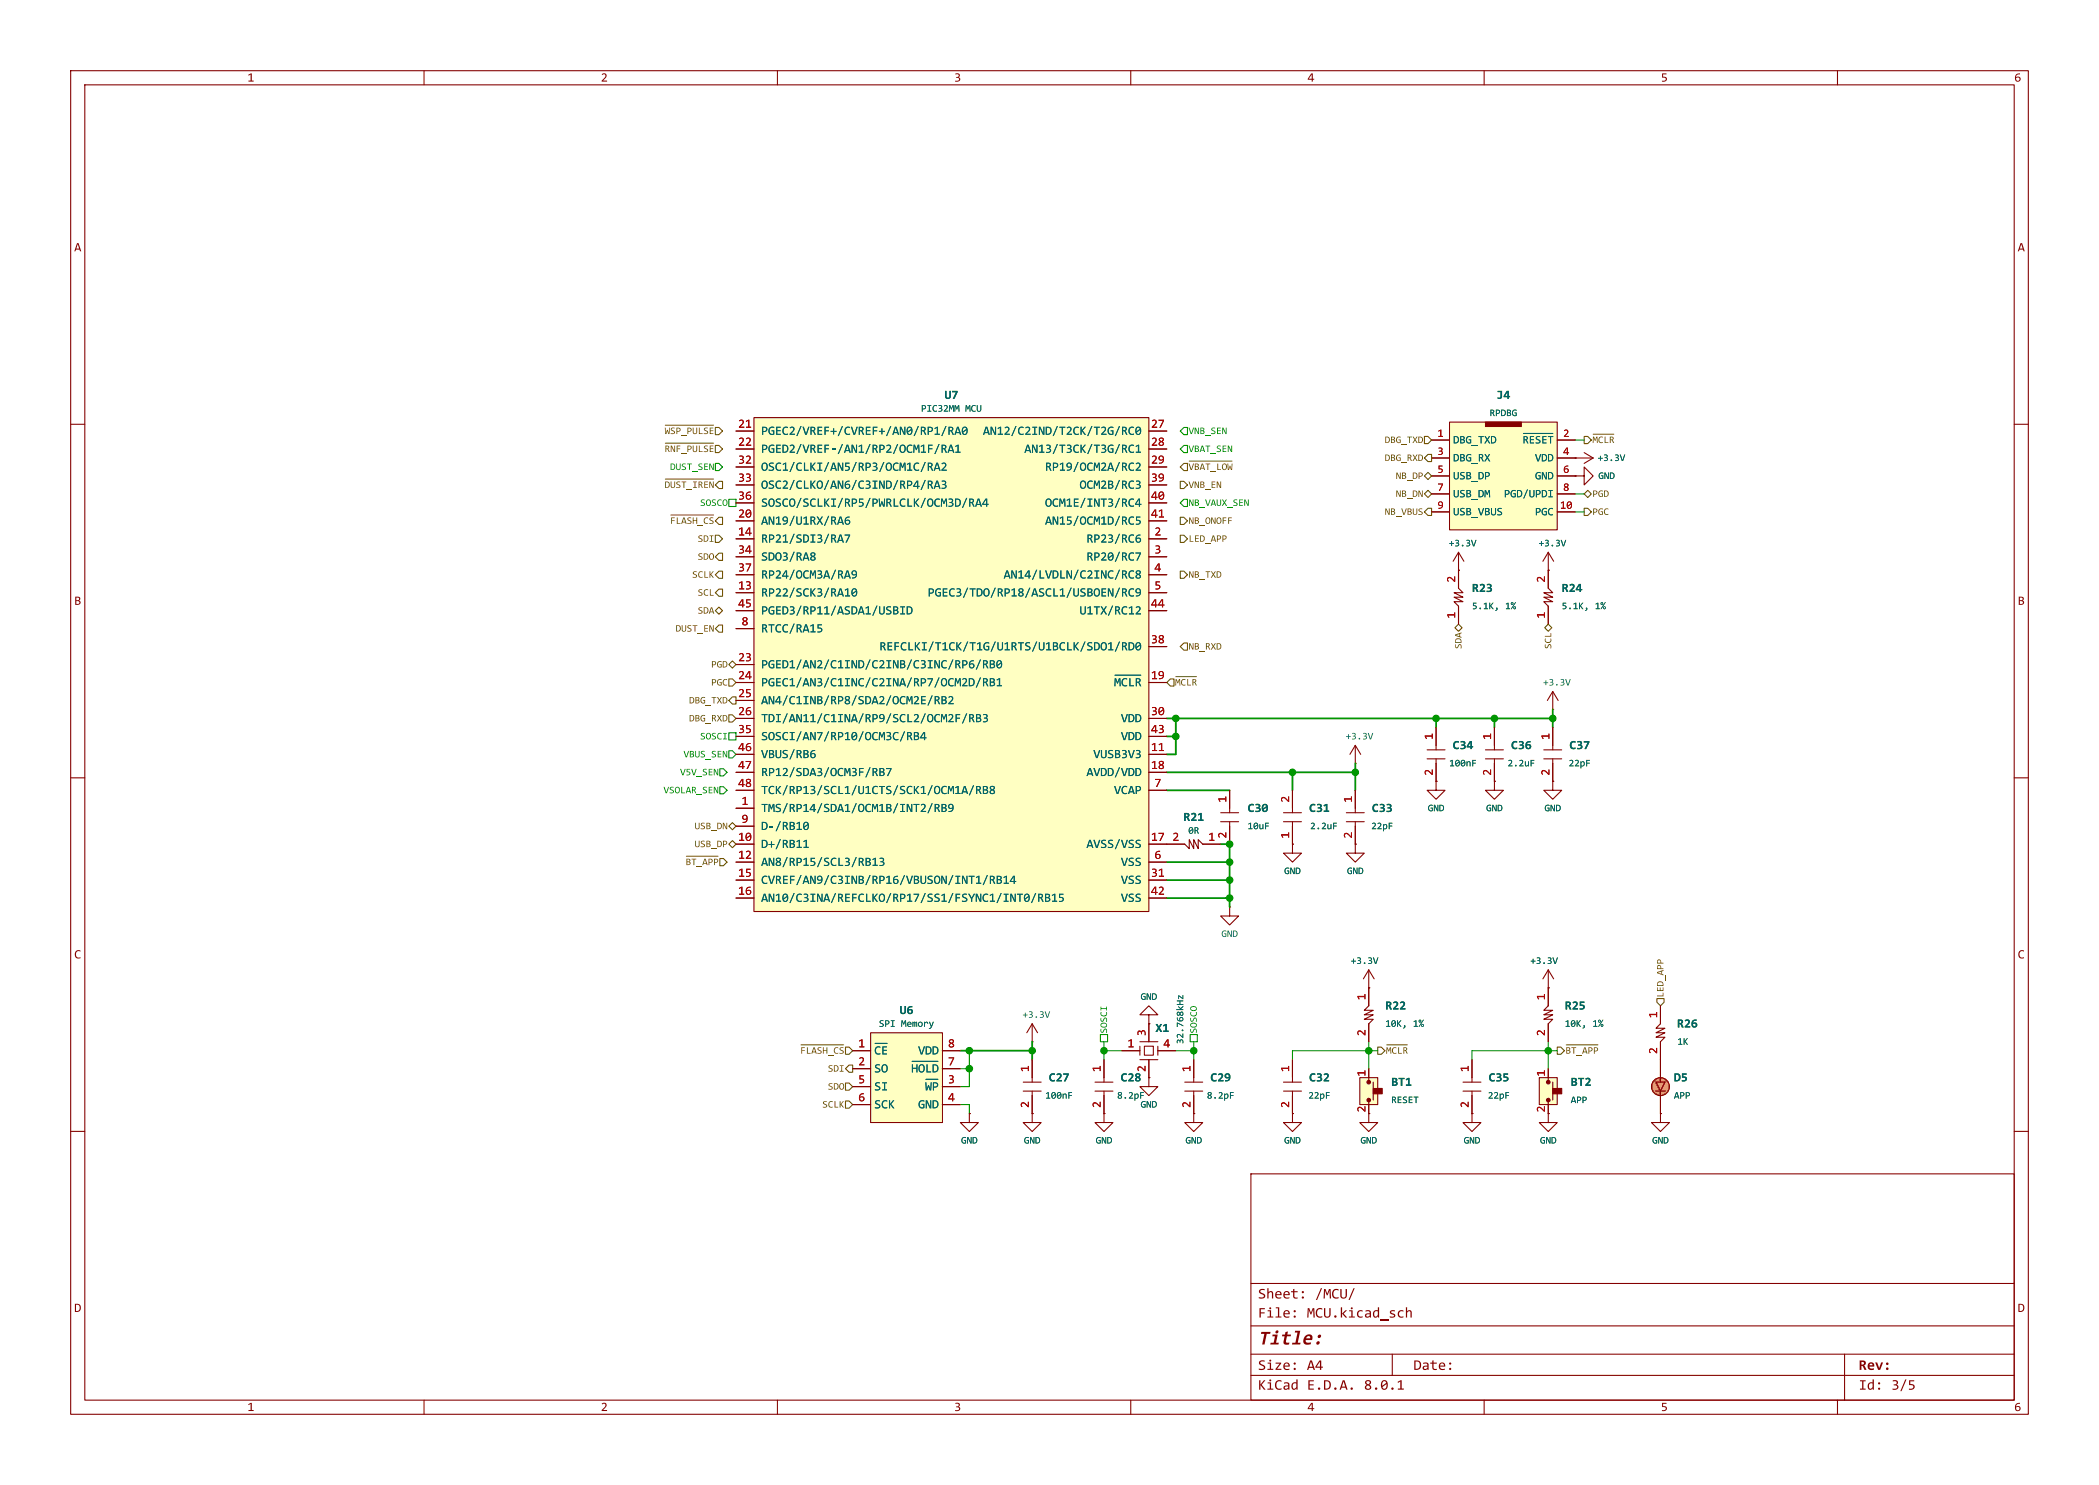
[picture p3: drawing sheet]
<svg xmlns="http://www.w3.org/2000/svg" width="297mm" height="210mm" viewBox="0 0 297 210" stroke-linecap="round" stroke-linejoin="round" font-family="sans-serif">
<defs><g id="words">
<text font-size="2.8" fill="#840000" x="178" y="190.7">Title:</text>
<g font-size="2.1" fill="#840000">
<text x="178" y="184.1">Sheet:</text>
<text x="186.1" y="184.1">/MCU/</text>
<text x="178" y="186.8">File:</text>
<text x="184.9" y="186.8">MCU.kicad_sch</text>
<text x="178" y="197">KiCad E.D.A.</text>
<text x="178" y="194.2">Size:</text>
<text x="184.9" y="194.2">A4</text>
<text x="193" y="197">8.0.1</text>
<text x="200" y="194.2">Date:</text>
<text x="263" y="194.2">Rev:</text>
<text x="263" y="197">Id:</text>
<text x="267.6" y="197">3/5</text>
</g>
<g font-size="1.8" fill="#840000">
<text x="35" y="11.9">1</text>
<text x="85" y="11.9">2</text>
<text x="135" y="11.9">3</text>
<text x="185" y="11.9">4</text>
<text x="235" y="11.9">5</text>
<text x="285" y="11.9">6</text>
<text x="10.5" y="35.9">A</text>
<text x="285.5" y="35.9">A</text>
<text x="10.5" y="85.9">B</text>
<text x="285.5" y="85.9">B</text>
<text x="10.5" y="135.9">C</text>
<text x="285.5" y="135.9">C</text>
<text x="10.5" y="185.9">D</text>
<text x="285.5" y="185.9">D</text>
<text x="35" y="199.9">1</text>
<text x="85" y="199.9">2</text>
<text x="135" y="199.9">3</text>
<text x="185" y="199.9">4</text>
<text x="235" y="199.9">5</text>
<text x="285" y="199.9">6</text>
</g>
<g font-size="1.8" fill="#006464">
<text x="133.6" y="56.8">U7</text>
<text x="211.7" y="56.8">J4</text>
<text x="107.7" y="61.9">PGEC2/VREF+/CVREF+/AN0/RP1/RA0AN12/C2IND/T2CK/T2G/RC0</text>
<text x="107.7" y="64.4">PGED2/VREF-/AN1/RP2/OCM1F/RA1</text>
<text x="144.9" y="64.4">AN13/T3CK/T3G/RC1</text>
<text x="107.7" y="66.9">OSC1/CLKI/AN5/RP3/OCM1C/RA2</text>
<text x="107.7" y="69.5">OSC2/CLKO/AN6/C3IND/RP4/RA3</text>
<text x="147.9" y="66.9">RP19/OCM2A/RC2</text>
<text x="152.8" y="69.5">OCM2B/RC3</text>
<text x="107.7" y="77.1">RP21/SDI3/RA7</text>
<text x="107.7" y="74.6">AN19/U1RX/RA6</text>
<text x="107.7" y="72">SOSCO/SCLKI/RP5/PWRLCLK/OCM3D/RA4</text>
<text x="147.9" y="72">OCM1E/INT3/RC4</text>
<text x="147.9" y="74.6">AN15/OCM1D/RC5</text>
<text x="153.7" y="77.1">RP23/RC6</text>
<text x="107.7" y="79.6">SDO3/RA8</text>
<text x="107.7" y="82.2">RP24/OCM3A/RA9</text>
<text x="142" y="82.2">AN14/LVDLN/C2INC/RC8</text>
<text x="153.7" y="79.6">RP20/RC7</text>
<text x="107.7" y="84.7">RP22/SCK3/RA10</text>
<text x="107.7" y="87.3">PGED3/RP11/ASDA1/USBID</text>
<text x="107.7" y="89.8">RTCC/RA15</text>
<text x="131.3" y="84.7">PGEC3/TDO/RP18/ASCL1/USBOEN/RC9</text>
<text x="152.8" y="87.3">U1TX/RC12</text>
<text x="208.3" y="84.1">R23</text>
<text x="221" y="84.1">R24</text>
<text x="107.7" y="94.9">PGED1/AN2/C1IND/C2INB/C3INC/RP6/RB0</text>
<text x="124.4" y="92.3">REFCLKI/T1CK/T1G/U1RTS/U1BCLK/SDO1/RD0</text>
<text x="107.7" y="97.4">PGEC1/AN3/C1INC/C2INA/RP7/OCM2D/RB1</text>
<text x="107.7" y="100">AN4/C1INB/RP8/SDA2/OCM2E/RB2</text>
<text x="157.6" y="97.4">~{MCLR}</text>
<text x="107.7" y="102.5">TDI/AN11/C1INA/RP9/SCL2/OCM2F/RB3</text>
<text x="107.7" y="105">SOSCI/AN7/RP10/OCM3C/RB4</text>
<text x="107.7" y="107.6">VBUS/RB6</text>
<text x="154.7" y="107.6">VUSB3V3</text>
<text x="158.6" y="102.5">VDD</text>
<text x="158.6" y="105">VDD</text>
<text x="205.5" y="106.3">C34</text>
<text x="213.8" y="106.3">C36</text>
<text x="222.1" y="106.3">C37</text>
<text x="107.7" y="110.1">RP12/SDA3/OCM3F/RB7</text>
<text x="107.7" y="112.7">TCK/RP13/SCL1/U1CTS/SCK1/OCM1A/RB8</text>
<text x="153.7" y="110.1">AVDD/VDD</text>
<text x="157.6" y="112.7">VCAP</text>
<text x="107.7" y="115.2">TMS/RP14/SDA1/OCM1B/INT2/RB9</text>
<text x="107.7" y="117.7">D-/RB10</text>
<text x="167.4" y="116.5">R21</text>
<text x="176.5" y="115.2">C30</text>
<text x="185.2" y="115.2">C31</text>
<text x="194.1" y="115.2">C33</text>
<text x="107.7" y="120.3">D+/RB11</text>
<text x="107.7" y="122.8">AN8/RP15/SCL3/RB13</text>
<text x="107.7" y="125.4">CVREF/AN9/C3INB/RP16/VBUSON/INT1/RB14</text>
<text x="153.7" y="120.3">AVSS/VSS</text>
<text x="158.6" y="125.4">VSS</text>
<text x="158.6" y="122.8">VSS</text>
<text x="107.7" y="127.9">AN10/C3INA/REFCLKO/RP17/SS1/FSYNC1/INT0/RB15</text>
<text x="158.6" y="127.9">VSS</text>
<text x="127.3" y="143.8">U6</text>
<text x="196" y="143.1">R22</text>
<text x="221.4" y="143.1">R25</text>
<text x="123.7" y="149.5">~{CE}</text>
<text x="129.9" y="149.5">VDD</text>
<text x="163.5" y="146.3">X1</text>
<text x="237.3" y="145.7">R26</text>
<text x="123.7" y="152">SO</text>
<text x="123.7" y="154.6">SI</text>
<text x="128.9" y="152">~{HOLD}</text>
<text x="130.9" y="154.6">~{WP}</text>
<text x="148.4" y="153.3">C27</text>
<text x="158.6" y="153.3">C28</text>
<text x="171.3" y="153.3">C29</text>
<text x="185.2" y="153.3">C32</text>
<text x="196.8" y="153.9">BT1</text>
<text x="210.6" y="153.3">C35</text>
<text x="222.2" y="153.9">BT2</text>
<text x="236.9" y="153.3">D5</text>
<text x="123.7" y="157.1">SCK</text>
<text x="129.9" y="157.1">GND</text>
</g>
<g font-size="1.8" fill="#a90000">
<text x="104.4" y="60.7">21</text>
<text x="104.4" y="63.2">22</text>
<text x="104.4" y="65.8">32</text>
<text x="162.9" y="60.7">27</text>
<text x="162.9" y="63.2">28</text>
<text x="162.9" y="65.8">29</text>
<text x="104.4" y="68.3">33</text>
<text x="104.4" y="70.9">36</text>
<text x="162.9" y="68.3">39</text>
<text x="162.9" y="70.9">40</text>
<text x="104.4" y="75.9">14</text>
<text x="104.4" y="73.4">20</text>
<text x="162.9" y="73.4">41</text>
<text x="163.3" y="75.9">2</text>
<text x="104.4" y="83.6">13</text>
<text x="104.4" y="78.5">34</text>
<text x="104.4" y="81">37</text>
<text x="163.3" y="78.5">3</text>
<text x="163.3" y="81">4</text>
<text x="163.3" y="83.6">5</text>
<text x="206.1" y="82.4" transform="rotate(-90 206.1 82.4)">2</text>
<text x="218.8" y="82.4" transform="rotate(-90 218.8 82.4)">2</text>
<text x="104.4" y="86.1">45</text>
<text x="104.9" y="88.6">8</text>
<text x="162.9" y="86.1">44</text>
<text x="206.1" y="87.5" transform="rotate(-90 206.1 87.5)">1</text>
<text x="218.8" y="87.5" transform="rotate(-90 218.8 87.5)">1</text>
<text x="104.4" y="93.7">23</text>
<text x="162.9" y="91.2">38</text>
<text x="104.4" y="96.3">24</text>
<text x="104.4" y="98.8">25</text>
<text x="104.4" y="101.3">26</text>
<text x="162.9" y="96.3">19</text>
<text x="162.9" y="101.3">30</text>
<text x="104.4" y="103.9">35</text>
<text x="104.4" y="106.4">46</text>
<text x="162.9" y="106.4">11</text>
<text x="162.9" y="103.9">43</text>
<text x="202.9" y="104.6" transform="rotate(-90 202.9 104.6)">1</text>
<text x="211.2" y="104.6" transform="rotate(-90 211.2 104.6)">1</text>
<text x="219.5" y="104.6" transform="rotate(-90 219.5 104.6)">1</text>
<text x="104.4" y="109">47</text>
<text x="104.4" y="111.5">48</text>
<text x="162.9" y="109">18</text>
<text x="163.3" y="111.5">7</text>
<text x="173.7" y="113.5" transform="rotate(-90 173.7 113.5)">1</text>
<text x="182.6" y="113.5" transform="rotate(-90 182.6 113.5)">2</text>
<text x="191.5" y="113.5" transform="rotate(-90 191.5 113.5)">1</text>
<text x="202.9" y="109.7" transform="rotate(-90 202.9 109.7)">2</text>
<text x="211.2" y="109.7" transform="rotate(-90 211.2 109.7)">2</text>
<text x="219.5" y="109.7" transform="rotate(-90 219.5 109.7)">2</text>
<text x="104.4" y="119.1">10</text>
<text x="104.9" y="114">1</text>
<text x="104.9" y="116.6">9</text>
<text x="162.9" y="119.1">17</text>
<text x="165.9" y="119.1">2</text>
<text x="171" y="119.1">1</text>
<text x="173.7" y="118.6" transform="rotate(-90 173.7 118.6)">2</text>
<text x="182.6" y="118.6" transform="rotate(-90 182.6 118.6)">1</text>
<text x="191.5" y="118.6" transform="rotate(-90 191.5 118.6)">2</text>
<text x="104.4" y="121.7">12</text>
<text x="104.4" y="124.2">15</text>
<text x="162.9" y="124.2">31</text>
<text x="163.3" y="121.7">6</text>
<text x="104.4" y="126.7">16</text>
<text x="162.9" y="126.7">42</text>
<text x="193.4" y="141.5" transform="rotate(-90 193.4 141.5)">1</text>
<text x="218.8" y="141.5" transform="rotate(-90 218.8 141.5)">1</text>
<text x="234.7" y="144" transform="rotate(-90 234.7 144)">1</text>
<text x="121.4" y="148.3">1</text>
<text x="134.1" y="148.3">8</text>
<text x="159.5" y="148.3">1</text>
<text x="162.3" y="146.5" transform="rotate(-90 162.3 146.5)">3</text>
<text x="164.6" y="148.3">4</text>
<text x="193.4" y="146.5" transform="rotate(-90 193.4 146.5)">2</text>
<text x="218.8" y="146.5" transform="rotate(-90 218.8 146.5)">2</text>
<text x="234.7" y="149.1" transform="rotate(-90 234.7 149.1)">2</text>
<text x="121.4" y="150.9">2</text>
<text x="121.4" y="153.4">5</text>
<text x="121.4" y="156">6</text>
<text x="134.1" y="153.4">3</text>
<text x="134.1" y="156">4</text>
<text x="134.1" y="150.9">7</text>
<text x="145.8" y="151.6" transform="rotate(-90 145.8 151.6)">1</text>
<text x="156" y="151.6" transform="rotate(-90 156 151.6)">1</text>
<text x="162.3" y="151.6" transform="rotate(-90 162.3 151.6)">2</text>
<text x="168.7" y="151.6" transform="rotate(-90 168.7 151.6)">1</text>
<text x="182.6" y="151.6" transform="rotate(-90 182.6 151.6)">1</text>
<text x="193.4" y="152.3" transform="rotate(-90 193.4 152.3)">1</text>
<text x="208" y="151.6" transform="rotate(-90 208 151.6)">1</text>
<text x="218.8" y="152.3" transform="rotate(-90 218.8 152.3)">1</text>
<text x="145.8" y="156.7" transform="rotate(-90 145.8 156.7)">2</text>
<text x="156" y="156.7" transform="rotate(-90 156 156.7)">2</text>
<text x="168.7" y="156.7" transform="rotate(-90 168.7 156.7)">2</text>
<text x="182.6" y="156.7" transform="rotate(-90 182.6 156.7)">2</text>
<text x="193.4" y="157.3" transform="rotate(-90 193.4 157.3)">2</text>
<text x="208" y="156.7" transform="rotate(-90 208 156.7)">2</text>
<text x="218.8" y="157.3" transform="rotate(-90 218.8 157.3)">2</text>
</g>
<g font-size="1.6" fill="#a90000">
<text x="203.4" y="62">1</text>
<text x="203.4" y="64.5">3</text>
<text x="221.2" y="62">2</text>
<text x="221.2" y="64.5">4</text>
<text x="203.4" y="67.1">5</text>
<text x="203.4" y="69.6">7</text>
<text x="221.2" y="67.1">6</text>
<text x="221.2" y="69.6">8</text>
<text x="203.4" y="72.1">9</text>
<text x="220.7" y="72.1">10</text>
</g>
<g font-size="1.6" fill="#006464">
<text x="205.6" y="63">DBG_TXD</text>
<text x="205.6" y="65.6">DBG_RX</text>
<text x="215.4" y="63">~{RESET}</text>
<text x="217.2" y="65.6">VDD</text>
<text x="205.6" y="68.1">USB_DP</text>
<text x="205.6" y="70.7">USB_DM PGD/UPDI</text>
<text x="217.2" y="68.1">GND</text>
<text x="205.6" y="73.2">USB_VBUS</text>
<text x="217.2" y="73.2">PGC</text>
</g>
<g font-size="1.4" fill="#006464">
<text x="130.3" y="58.5">PIC32MMMCU</text>
<text x="210.8" y="59.1">RPDBG</text>
<text x="226.1" y="65.5">+3.3V</text>
<text x="226.2" y="68">GND</text>
<text x="205" y="77.6">+3.3V</text>
<text x="217.7" y="77.6">+3.3V</text>
<text x="208.3" y="86.4">5.1K,</text>
<text x="213" y="86.4">1%</text>
<text x="221" y="86.4">5.1K,</text>
<text x="225.7" y="86.4">1%</text>
<text x="218.3" y="97.2">+3.3V</text>
<text x="190.4" y="104.9">+3.3V</text>
<text x="205.1" y="108.7">100nF</text>
<text x="213.3" y="108.7">2.2uF</text>
<text x="222" y="108.7">22pF</text>
<text x="168.1" y="118.2">0R</text>
<text x="176.5" y="117.6">10uF</text>
<text x="185.4" y="117.6">2.2uF</text>
<text x="194" y="117.6">22pF</text>
<text x="202" y="115">GND</text>
<text x="210.3" y="115">GND</text>
<text x="218.5" y="115">GND</text>
<text x="181.7" y="123.9">GND</text>
<text x="190.6" y="123.9">GND</text>
<text x="172.8" y="132.8">GND</text>
<text x="191.1" y="136.6">+3.3V</text>
<text x="216.5" y="136.6">+3.3V</text>
<text x="161.4" y="141.7">GND</text>
<text x="124.4" y="145.5">SPI Memory</text>
<text x="144.7" y="144.2">+3.3V</text>
<text x="167.7" y="147.7" transform="rotate(-90 167.7 147.7)">32.768kHz</text>
<text x="196" y="145.5">10K,</text>
<text x="199.9" y="145.5">1%</text>
<text x="221.4" y="145.5">10K,</text>
<text x="225.3" y="145.5">1%</text>
<text x="237.3" y="148">1K</text>
<text x="147.9" y="155.7">100nF</text>
<text x="158.1" y="155.7">8.2pF</text>
<text x="170.8" y="155.7">8.2pF</text>
<text x="185.1" y="155.7">22pF</text>
<text x="210.5" y="155.7">22pF</text>
<text x="236.9" y="155.7">APP</text>
<text x="161.4" y="156.9">GND</text>
<text x="196.8" y="156.3">RESET</text>
<text x="222.2" y="156.3">APP</text>
<text x="136" y="162">GND</text>
<text x="144.9" y="162">GND</text>
<text x="155" y="162">GND</text>
<text x="167.7" y="162">GND</text>
<text x="181.7" y="162">GND</text>
<text x="192.5" y="162">GND</text>
<text x="207.1" y="162">GND</text>
<text x="217.9" y="162">GND</text>
<text x="233.8" y="162">GND</text>
</g>
<g font-size="1.4" fill="#725600">
<text x="94" y="64.2">~{RNF_PULSE}</text>
<text x="94" y="61.7">~{WSP_PULSE}</text>
<text x="195.9" y="63">DBG_TXD</text>
<text x="195.9" y="65.5">DBG_RXD</text>
<text x="94" y="69.3">~{DUST_IREN}</text>
<text x="168.2" y="66.8">~{VBAT_LOW}</text>
<text x="168.2" y="69.3">VNB_EN</text>
<text x="197.5" y="68">NB_DP</text>
<text x="197.5" y="70.6">NB_DN</text>
<text x="225.3" y="70.6">PGD</text>
<text x="94.8" y="74.4">~{FLASH_CS}</text>
<text x="98.7" y="76.9">SDI</text>
<text x="168.2" y="74.4">NB_ONOFF</text>
<text x="168.2" y="76.9">LED_APP</text>
<text x="195.9" y="73.1">NB_VBUS</text>
<text x="225.3" y="73.1">PGC</text>
<text x="97.9" y="82">SCLK</text>
<text x="98.7" y="79.5">SDO</text>
<text x="168.2" y="82">NB_TXD</text>
<text x="95.6" y="89.6">DUST_EN</text>
<text x="98.7" y="84.5">SCL</text>
<text x="98.7" y="87.1">SDA</text>
<text x="100.6" y="94.7">PGD</text>
<text x="168.2" y="92.2">NB_RXD</text>
<text x="207.1" y="91.8" transform="rotate(-90 207.1 91.8)">SDA</text>
<text x="219.8" y="91.8" transform="rotate(-90 219.8 91.8)">SCL</text>
<text x="97.5" y="99.8">DBG_TXD</text>
<text x="100.6" y="97.2">PGC</text>
<text x="97.5" y="102.3">DBG_RXD</text>
<text x="98.3" y="117.6">USB_DN</text>
<text x="97" y="122.6">~{BT_APP}</text>
<text x="98.3" y="120.1">USB_DP</text>
<text x="235.7" y="141.1" transform="rotate(-90 235.7 141.1)">LED_APP</text>
<text x="113.2" y="149.3">~{FLASH_CS}</text>
<text x="221.5" y="149.3">~{BT_APP}</text>
<text x="117.1" y="151.9">SDI</text>
<text x="117.1" y="154.4">SDO</text>
<text x="116.4" y="156.9">SCLK</text>
</g>
<g font-size="1.4" fill="#009600">
<text x="168.2" y="64.2">VBAT_SEN</text>
<text x="168.2" y="61.7">VNB_SEN</text>
<text x="94.8" y="66.8">DUST_SEN</text>
<text x="99.1" y="71.8">SOSCO</text>
<text x="168.2" y="71.8">NB_VAUX_SEN</text>
<text x="96.7" y="107.4">VBUS_SEN</text>
<text x="99.1" y="104.9">SOSCI</text>
<text x="93.9" y="112.5">VSOLAR_SEN</text>
<text x="96.2" y="109.9">V5V_SEN</text>
<text x="156.9" y="146.2" transform="rotate(-90 156.9 146.2)">SOSCI</text>
<text x="169.6" y="146.2" transform="rotate(-90 169.6 146.2)">SOSCO</text>
</g>
</g></defs>
<g fill="none" stroke="#840000" stroke-width=".15">
<path d="M10 10h277v190h-277zM12 12h273v186h-273zM60 10v2M110 10v2M160 10v2M210 10v2M260 10v2M10 60h2M285 60h2M10 110h2M285 110h2M10 160h2"/>
<path d="M285 160h2M177 166h108v32h-108zM60 198v2M110 198v2M160 198v2M177 194.5h108M210 198v2M260 198v2"/>
</g>
<path d="M197.7 195.4l.6-.2v1.2h.3v.1h-.8v-.1h.3v-1l-.3 .2z" fill="#840000"/>
<path d="M177 191.5h108" fill="none" stroke="#840000" stroke-width=".15"/>
<g fill="#840000">
<circle cx="183.2" cy="192.8" r=".16"/>
<circle cx="183.2" cy="193.6" r=".16"/>
<circle cx="265.9" cy="195.6" r=".16"/>
<circle cx="265.9" cy="196.4" r=".16"/>
</g>
<path d="M177 187.5h108" fill="none" stroke="#840000" stroke-width=".15"/>
<g fill="#840000">
<path d="M184.7 188.9a.55 .55 0 0 1 .8-.2 .55 .55 0 0 1 .2 .8h-.9a.38 .38 0 0 0 .1 .4 .38 .38 0 0 0 .5 0l.1-.1v.3a.66 .66 0 0 1-.8 0 .66 .66 0 0 1-.2-.7v-.1h.9a.29 .29 0 0 0-.3-.4 .29 .29 0 0 0-.3 .4h-.3z"/>
<path d="M181.8 185.4a.46 .46 0 0 1 .5-.1 .46 .46 0 0 1 .2 .6h-.7a.45 .45 0 0 0 .6 .3v.1a.55 .55 0 0 1-.6 0 .55 .55 0 0 1-.2-.6h.7a.27 .27 0 0 0-.3-.3 .27 .27 0 0 0-.2 .3h-.2z"/>
<circle cx="186.7" cy="189" r=".25"/>
<circle cx="186.5" cy="189.9" r=".25"/>
<circle cx="183.2" cy="185.4" r=".16"/>
<circle cx="183.2" cy="186.2" r=".16"/>
</g>
<g fill="none" stroke="#840000" stroke-width=".15">
<path d="M222.9 64.8h.1M222.9 67.3h1.3v-1.3l1.2 1.3-1.2 1.3v-1.3M222.9 67.3h.1M222.9 64.8h2.5M224.2 64l1.2 .8M225.4 64.8l-1.2 .7M181.6 114.9h2.5M181.6 116.2h2.5M182.9 119.4v1.3h1.2l-1.2 1.2-1.3-1.2h1.3M182.9 119.4h.1M182.9 111.8v3.1M182.9 116.2v3.2"/>
<path d="M190.5 114.9h2.5M190.5 116.2h2.5M191.8 111.8v3.1M191.8 116.2v3.2M193.7 139.7h.1M193.7 137.2l-.8 1.2M193.7 137.2v2.5M193.7 137.2l.7 1.2M137.2 157.5v1.3h1.2l-1.2 1.2-1.3-1.2h1.3M137.2 157.5h.1M144.8 153h2.5M144.8 154.3h2.5"/>
<path d="M146 157.5v1.3h-1.2l1.2 1.2 1.3-1.2h-1.3M146 157.5h.1M146 149.9v3.1M146 154.3v3.2M177 181.5h108M197 191.5v3M261 191.5v6.5"/>
</g>
<path d="M205.1 59.7h15.2v15.2h-15.2z" fill="#ffffc2"/>
<g fill="none" stroke="#840000" stroke-width=".15">
<path d="M205.1 59.7h15.2v15.2h-15.2zM202.6 62.2h2.5M202.6 64.8h2.5M202.6 67.3h2.5M202.6 69.9h2.5M202.6 72.4h2.5M206.4 78.1v5.1l.6 .6h-1.3l1.3 .7h-1.3l1.3 .6h-1.3l.7 .6v2.6M206.4 78.1l.7 1.3M206.4 78.1l-.8 1.3M219.1 78.1v5.1l.6 .6h-1.3l1.3 .7h-1.3l1.3 .6h-1.3l.7 .6v2.6M219.1 78.1l.7 1.3M219.1 78.1l-.8 1.3"/>
<path d="M220.3 64.8h2.6M220.3 67.3h2.6M220.3 69.9h2.6M206.4 80.6h.1M219.1 80.6h.1M219.7 97.8l.8 1.3M219.7 97.8v2.5M219.7 97.8l-.8 1.3M165.1 119.4h2.5l.7 .6v-1.3l.6 1.3v-1.3l.6 1.3v-1.3l.7 .7h2.5M172.7 114.9h2.6M172.7 116.2h2.6M174 111.8v3.1"/>
<path d="M174 116.2v3.2M191.8 119.4v1.3h1.2l-1.2 1.2-1.3-1.2h1.3M191.8 119.4h.1M191.8 108h.1M191.8 105.4l.7 1.3M191.8 105.4v2.6M191.8 105.4l-.8 1.3M219.7 100.3h.1M219.1 139.7h.1M219.1 137.2v5l-.7 .7h1.3l-1.3 .6h1.3l-1.3 .6h1.3l-.6 .7v2.5M219.1 137.2l-.8 1.2M219.1 137.2l.7 1.2"/>
<path d="M146 147.3h.1M146 144.8l.8 1.3M146 144.8v2.5M146 144.8l-.7 1.3M207 153h2.5M207 154.3h2.5M208.3 157.5v1.3h1.2l-1.2 1.2-1.3-1.2h1.3M208.3 157.5h.1M208.3 149.9v3.1M208.3 154.3v3.2M219.1 157.5v1.3h1.2l-1.2 1.2-1.3-1.2h1.3M234.9 142.2v2.6l-.6 .6h1.3l-1.3 .7h1.3l-1.3 .6h1.3l-.7 .6v2.6"/>
</g>
<path d="M210.2 59.7h5.1v.6h-5.1z" fill="#840000" stroke="#840000" stroke-width=".15"/>
<path d="M215.6 61.3h4.1" fill="none" stroke="#006464" stroke-width=".14"/>
<path d="M123.2 146.1h10.1v12.7h-10.1z" fill="#ffffc2"/>
<path d="M174 128.3v1.2h1.3l-1.3 1.3-1.3-1.3h1.3M174 128.3h.1M193.7 139.7v2.5l-.7 .7h1.3l-1.3 .6h1.3l-1.3 .6h1.3l-.6 .7v2.5M120.6 148.6h2.6M120.6 151.1h2.6M120.6 156.2h2.6M120.6 153.7h2.6M123.2 146.1h10.1v12.7h-10.1zM133.3 148.6h2.6M133.3 156.2h2.6M193.7 157.5v1.3h1.2l-1.2 1.2-1.3-1.2h1.3" fill="none" stroke="#840000" stroke-width=".15"/>
<path d="M123.8 147.6h1.7M129.1 150.1h3.6" fill="none" stroke="#006464" stroke-width=".14"/>
<path d="M192.4 152.4h2.5v3.8h-2.5z" fill="#ffffc2"/>
<g fill="none" stroke="#840000" stroke-width=".15">
<path d="M201.9 106h2.6M201.9 107.3h2.6M203.2 110.5v1.3h1.3l-1.3 1.2-1.3-1.2h1.3M203.2 110.5h.1M203.2 102.9v3.1M203.2 107.3v3.2M210.2 106h2.5M210.2 107.3h2.5M211.5 110.5v1.3h1.2l-1.2 1.2-1.3-1.2h1.3M211.5 110.5h.1M211.5 102.9v3.1M211.5 107.3v3.2"/>
<path d="M218.4 106h2.6M218.4 107.3h2.6M219.7 110.5v1.3h1.3l-1.3 1.2-1.3-1.2h1.3M219.7 110.5h.1M219.7 102.9v3.1M219.7 107.3v3.2M192.4 152.4h2.5v3.8h-2.5zM193.7 152.4v.6M193.7 155.6v.6M194.3 153v2.6"/>
</g>
<g fill="#840000" stroke="#840000" stroke-width=".15">
<path d="M194.3 153.9h1.3v.8h-1.3z"/>
<circle cx="193.7" cy="153" r=".25"/>
<circle cx="193.7" cy="155.6" r=".25"/>
</g>
<path d="M106.7 59.1h55.9v69.8h-55.9z" fill="#ffffc2"/>
<g fill="none" stroke="#840000" stroke-width=".15">
<path d="M106.7 59.1h55.9v69.8h-55.9zM104.1 61h2.6M162.6 76.2h2.5M162.6 78.7h2.5M162.6 73.7h2.5M104.1 88.9h2.6M162.6 81.3h2.5M162.6 83.8h2.5M104.1 114.3h2.6M104.1 116.8h2.6M162.6 106.7h2.5M162.6 111.8h2.5"/>
<path d="M162.6 124.5h2.5M162.6 121.9h2.5M156.2 157.5v1.3h1.3l-1.3 1.2-1.3-1.2h1.3M156.2 157.5h.1M234.3 153h1.3l-.7 1.3zM234.3 154.3h1.3M234.9 149.9v3.1M234.9 154.3v3.2"/>
<circle cx="234.9" cy="153.7" r="1.27"/>
</g>
<path d="M157.8 95.5h3.6" fill="none" stroke="#006464" stroke-width=".14"/>
<circle cx="234.9" cy="153.7" r="1.27" fill="#ff9600" stroke="#ff9600" stroke-width=".14"/>
<path d="M217.8 152.4h2.5v3.8h-2.5z" fill="#ffffc2"/>
<g fill="none" stroke="#840000" stroke-width=".15">
<path d="M154.9 153h2.6M154.9 154.3h2.6M156.2 149.9v3.1M156.2 154.3v3.2M158.7 148.6h2.6M161.3 149.9h2.5M161.3 148v1.2M161.3 147.3h2.5M161.9 148h1.3v1.2h-1.3zM162.6 152.4v1.3h1.2l-1.2 1.2-1.3-1.2h1.3M162.6 152.4h.1M162.6 143.5h1.2l-1.2-1.3-1.3 1.3h1.3v1.3"/>
<path d="M162.6 144.8h.1M162.6 144.8v2.5M162.6 149.9v2.5M163.8 148v1.2M163.8 148.6h2.6M167.6 153h2.6M167.6 154.3h2.6M168.9 157.5v1.3h1.3l-1.3 1.2-1.3-1.2h1.3M168.9 157.5h.1M168.9 149.9v3.1M168.9 154.3v3.2M181.6 153h2.5"/>
<path d="M181.6 154.3h2.5M182.9 157.5v1.3h1.2l-1.2 1.2-1.3-1.2h1.3M182.9 157.5h.1M182.9 149.9v3.1M182.9 154.3v3.2M217.8 152.4h2.5v3.8h-2.5zM219.1 152.4v.6M219.1 155.6v.6M219.7 153v2.6M234.9 157.5v1.3h1.3l-1.3 1.2-1.2-1.2h1.2M234.9 157.5h.1"/>
</g>
<g fill="#840000" stroke="#840000" stroke-width=".15">
<path d="M219.7 153.9h1.3v.8h-1.3z"/>
<circle cx="219.1" cy="153" r=".25"/>
<circle cx="219.1" cy="155.6" r=".25"/>
</g>
<path d="M101.2 75.7h.5l.5 .5-.5 .5h-.5zM167.5 65.5h.5v1h-.5l-.5-.5zM101.7 83.3h.5v1h-.5l-.5-.5zM205.9 88.8l.5-.5 .5 .5-.5 .5zM218.6 88.8l.5-.5 .5 .5-.5 .5zM220.3 148.1h.6l.5 .5-.5 .5h-.6zM234.4 141.2h1.1v.5l-.6 .5-.5-.5z" fill="none" stroke="#725600" stroke-width=".15"/>
<path d="M94.9 72.8h6.1M168.3 65.2h6M221.6 147.8h4.5" fill="none" stroke="#725600" stroke-width=".14"/>
<path d="M167.5 63h.5v1h-.5l-.5-.5zM167.5 60.5h.5v1h-.5l-.5-.5zM167.5 70.6h.5v1h-.5l-.5-.5zM168.4 146.3h1v1h-1z" fill="none" stroke="#009600" stroke-width=".15"/>
<g fill="#725600">
<path d="M196.2 148.1h.1l.2 .5 .2-.5h.1l.1 .9h-.2v-.8l-.2 .5-.2-.5v.8h-.2z"/>
<path d="M197.1 148.2l.4-.1h.1v.2a.34 .34 0 0 0-.5 .3 .34 .34 0 0 0 .5 .3v.1a.47 .47 0 0 1-.6-.2 .47 .47 0 0 1 .1-.6z"/>
<path d="M197.8 148.1h.2v.8h.4v.1h-.6z"/>
<path d="M198.6 148.1h.2a.24 .24 0 0 1 .3 .2 .24 .24 0 0 1-.2 .3l.3 .4h-.1l-.3-.4-.1 .4h-.1v-.8h.1v.3h.2l.1-.1a.28 .28 0 0 0-.4-.2z"/>
</g>
<path d="M196.2 147.8h2.9" fill="none" stroke="#725600" stroke-width=".14"/>
<path d="M167 68.1h.5l.5 .5-.5 .5h-.5zM167 73.2h.5l.5 .5-.5 .5h-.5zM224.2 69.9l.5-.6 .5 .6-.5 .5zM194.9 148.1h.6l.5 .5-.5 .5h-.6z" fill="none" stroke="#725600" stroke-width=".15"/>
<g fill="#725600">
<path d="M225.4 61.7h.1l.2 .5 .2-.5h.1l.1 1h-.1l-.1-.8-.1 .4h-.1l-.2-.4v.8h-.1z"/>
<path d="M226.3 61.8l.4-.1 .1 .1v.1a.34 .34 0 0 0-.5 .3 .34 .34 0 0 0 .5 .3v.1a.47 .47 0 0 1-.6-.2 .47 .47 0 0 1 .1-.6z"/>
<path d="M227 61.7h.2v.8h.4v.2h-.6z"/>
<path d="M227.8 61.7h.2a.24 .24 0 0 1 .3 .2 .24 .24 0 0 1-.2 .3l.3 .5h-.1l-.3-.5-.1 .5h-.1v-.9h.1v.3h.2l.1-.1a.28 .28 0 0 0-.4-.2z"/>
</g>
<path d="M225.4 61.4h2.9" fill="none" stroke="#725600" stroke-width=".14"/>
<path d="M167 75.7h.5l.5 .5-.5 .5h-.5zM224.2 61.7h.5l.5 .5-.5 .5h-.5zM224.2 71.9h.5l.5 .5-.5 .5h-.5zM167 80.8h.5l.5 .5-.5 .5h-.5zM167.5 90.9h.5v1h-.5l-.5-.5z" fill="none" stroke="#725600" stroke-width=".15"/>
<g fill="#725600">
<path d="M166.3 96h.2l.2 .5 .1-.5h.2v.9h-.1v-.7l-.2 .4h-.1l-.2-.4v.7h-.1z"/>
<path d="M167.3 96.1l.3-.1 .1 .1v.1a.34 .34 0 0 0-.5 .3 .34 .34 0 0 0 .5 .3v.1a.47 .47 0 0 1-.6-.2 .47 .47 0 0 1 .2-.6z"/>
<path d="M168 96h.1v.8h.4v.1h-.5z"/>
<path d="M168.7 96h.3a.24 .24 0 0 1 .3 .2 .24 .24 0 0 1-.2 .3l.2 .4h-.1l-.3-.4v.4h-.2v-.8h.2v.3h.2v-.1a.28 .28 0 0 0-.4-.2z"/>
</g>
<path d="M94.1 62.7h6.9M94.1 60.1h6.9M94.1 67.8h6.9M166.4 95.7h2.9M97.1 121.1h4.5M113.3 147.8h6.1" fill="none" stroke="#725600" stroke-width=".14"/>
<path d="M101.7 78.2h.5v1h-.5l-.5-.5zM101.2 86.4l.5-.5 .5 .5-.5 .5zM101.7 80.8h.5v1h-.5l-.5-.5zM103.1 96h.5l.5 .5-.5 .5h-.5zM103.1 94l.5-.5 .5 .5-.5 .5zM165.6 96h.5v1h-.5l-.5-.5zM119.6 155.7h.5l.5 .5-.5 .5h-.5zM119.6 153.2h.5l.5 .5-.5 .5h-.5zM120.1 150.6h.5v1h-.5l-.5-.5z" fill="none" stroke="#725600" stroke-width=".15"/>
<g fill="none" stroke="#009600" stroke-width=".15">
<path d="M222.9 69.9h1.3M222.9 62.2h1.3M222.9 72.4h1.3M103.1 103.6h1v1h-1zM135.9 156.2h1.3v1.3M135.9 151.1h1.3M137.2 148.6v5.1h-1.3M155.7 146.3h1v1h-1zM156.2 148.6h2.5M156.2 147.3v2.6M166.4 148.6h2.5M168.9 147.3v2.6"/>
<path d="M193.7 147.3v3.8M194.9 148.6h-12v1.3M219.1 147.3v3.8M220.3 148.6h-12v1.3"/>
</g>
<g fill="none" stroke="#009600" stroke-width=".25">
<path d="M165.1 101.6h54.6M165.1 104.1h1.3M165.1 109.2h26.7M165.1 111.8h8.9M166.4 101.6v5.1h-1.3M172.7 119.4h1.3v8.9M182.9 109.2v2.6M191.8 108v3.8M203.2 101.6v1.3M211.5 101.6v1.3M219.7 100.3v2.6M165.1 124.5h8.9"/>
<path d="M165.1 121.9h8.9M165.1 127h8.9M135.9 148.6h10.1M146 147.3v2.6"/>
</g>
<g fill="none" stroke="#840000" stroke-width=".15">
<path d="M104.1 61h2.6M162.6 76.2h2.5M162.6 78.7h2.5M162.6 73.7h2.5M202.6 62.2h2.5M202.6 64.8h2.5M202.6 67.3h2.5M202.6 69.9h2.5M202.6 72.4h2.5M220.3 64.8h2.6M220.3 67.3h2.6M220.3 69.9h2.6"/>
<path d="M222.9 67.3h.1M222.9 64.8h.1M104.1 88.9h2.6M162.6 81.3h2.5M162.6 83.8h2.5M206.4 80.6h.1M206.4 80.6v2.6M206.4 85.7v2.6M219.1 80.6h.1M219.1 80.6v2.6M219.1 85.7v2.6M104.1 114.3h2.6"/>
<path d="M104.1 116.8h2.6M162.6 106.7h2.5M162.6 111.8h2.5M165.1 119.4h2.5M170.2 119.4h2.5M174 111.8v2.5M174 116.8v2.6M182.9 119.4h.1M182.9 111.8v2.5M182.9 116.8v2.6M191.8 119.4h.1M191.8 111.8v2.5"/>
<path d="M191.8 116.8v2.6M203.2 110.5h.1M203.2 102.9v2.5M203.2 108v2.5M211.5 110.5h.1M211.5 102.9v2.5M211.5 108v2.5M219.7 110.5h.1M219.7 102.9v2.5M219.7 108v2.5M162.6 124.5h2.5M162.6 121.9h2.5"/>
<path d="M193.7 139.7h.1M193.7 139.7v2.5M219.1 139.7h.1M219.1 139.7v2.5M120.6 148.6h2.6M120.6 151.1h2.6M120.6 156.2h2.6M120.6 153.7h2.6M133.3 148.6h2.6M133.3 156.2h2.6M137.2 157.5h.1M146 157.5h.1"/>
<path d="M146 149.9v2.5M146 154.9v2.6M156.2 157.5h.1M156.2 149.9v2.5M156.2 154.9v2.6M158.7 148.6h2.6M162.6 152.4h.1M162.6 144.8h.1M162.6 144.8v2.5M162.6 149.9v2.5M163.8 148.6h2.6M168.9 157.5h.1"/>
<path d="M168.9 149.9v2.5M168.9 154.9v2.6M182.9 157.5h.1M182.9 149.9v2.5M182.9 154.9v2.6M193.7 144.8v2.5M208.3 157.5h.1M208.3 149.9v2.5M208.3 154.9v2.6M219.1 144.8v2.5M234.9 157.5h.1M234.9 142.2v2.6"/>
<path d="M234.9 147.3v5.1M234.9 154.9v2.6"/>
</g>
<path d="M215.6 61.3h4.1M157.8 95.5h3.6M123.8 147.6h1.7M129.1 150.1h3.6" fill="none" stroke="#006464" stroke-width=".14"/>
<g fill="#009600" stroke="#009600" stroke-width=".15">
<circle cx="166.4" cy="101.6" r=".46"/>
<circle cx="193.7" cy="148.6" r=".46"/>
<circle cx="166.4" cy="104.1" r=".46"/>
<circle cx="219.1" cy="148.6" r=".46"/>
<circle cx="168.9" cy="148.6" r=".46"/>
<circle cx="191.8" cy="109.2" r=".46"/>
<circle cx="182.9" cy="109.2" r=".46"/>
<circle cx="174" cy="121.9" r=".46"/>
<circle cx="174" cy="119.4" r=".46"/>
<circle cx="174" cy="127" r=".46"/>
<circle cx="174" cy="124.5" r=".46"/>
<circle cx="156.2" cy="148.6" r=".46"/>
<circle cx="146" cy="148.6" r=".46"/>
<circle cx="137.2" cy="151.1" r=".46"/>
<circle cx="137.2" cy="148.6" r=".46"/>
<circle cx="219.7" cy="101.6" r=".46"/>
<circle cx="203.2" cy="101.6" r=".46"/>
<circle cx="211.5" cy="101.6" r=".46"/>
</g>
<use href="#words"/>
</svg>
